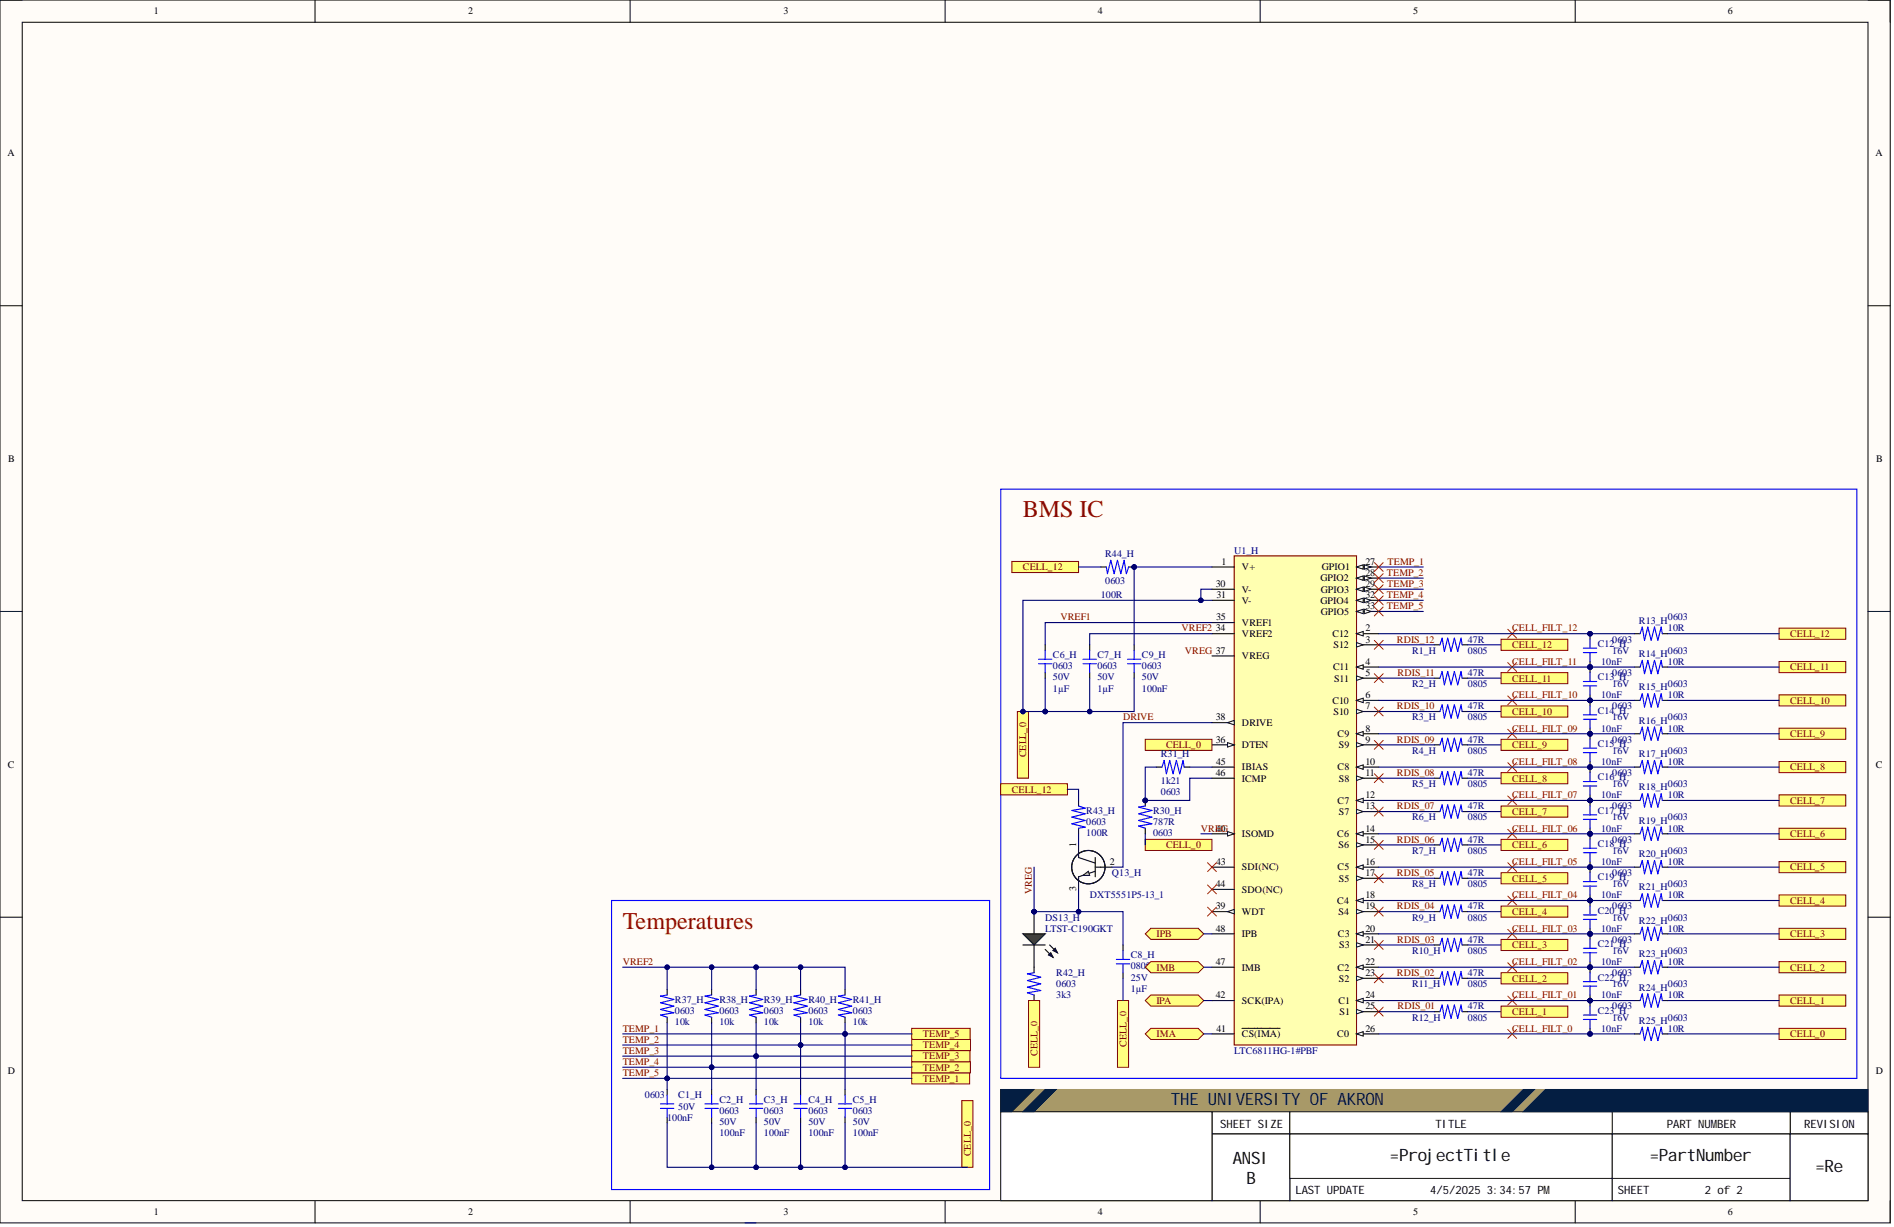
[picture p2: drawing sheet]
<svg xmlns="http://www.w3.org/2000/svg" width="431mm" height="279mm" viewBox="0 0 431 279" stroke-linecap="round" stroke-linejoin="round" font-family="sans-serif">
<defs><g id="words">
<g font-size="5.5" fill="#980000">
<text x="233" y="117.8">BMS IC</text>
<text x="141.8" y="211.5">Temperatures</text>
</g>
<text font-size="3.9" fill="#041e42" x="266.7" y="251.6">THE UNIVERSITY OF AKRON</text>
<g font-size="3.9">
<text x="280.8" y="265">ANSI</text>
<text x="283.9" y="269.5">B</text>
<text x="316.6" y="264.3">=ProjectTitle</text>
<text x="375.8" y="264.3">=PartNumber</text>
<text x="413.5" y="266.8">=Re</text>
<text x="413.6" y="275.9">ion</text>
</g>
<g font-size="2.6">
<text x="277.9" y="256.8">SHEET SIZE</text>
<text x="327" y="256.8">TITLE</text>
<text x="379.7" y="256.8">PART NUMBER</text>
<text x="411" y="256.8">REVISION</text>
<text x="295.1" y="272">LAST UPDATE</text>
<text x="325.8" y="272">4/5/2025 3:34:57 PM</text>
<text x="368.5" y="272">SHEET</text>
<text x="388.4" y="272">2 of 2</text>
</g>
<g font-size="2.3">
<text x="35" y="3.3">1</text>
<text x="106.6" y="3.3">2</text>
<text x="178.5" y="3.3">3</text>
<text x="250.1" y="3.3">4</text>
<text x="321.9" y="3.3">5</text>
<text x="393.6" y="3.3">6</text>
<text x="1.7" y="35.6">A</text>
<text x="427.2" y="35.6">A</text>
<text x="1.9" y="105.2">B</text>
<text x="427.4" y="105.2">B</text>
<text x="278.3" y="128.6">1</text>
<text x="282.9" y="129.9">V+</text>
<text x="301.1" y="129.9">GPIO1</text>
<text x="311" y="128.6">27</text>
<text x="311" y="131.1">28</text>
<text x="276.9" y="133.7">30</text>
<text x="277.1" y="136.2">31</text>
<text x="282.9" y="134.9">V-</text>
<text x="282.9" y="137.5">V-</text>
<text x="300.8" y="132.4">GPIO2</text>
<text x="300.8" y="137.5">GPIO4</text>
<text x="300.9" y="134.9">GPIO3</text>
<text x="311" y="133.7">29</text>
<text x="311" y="136.2">32</text>
<text x="276.9" y="143.8">34</text>
<text x="277" y="141.3">35</text>
<text x="282.9" y="142.5">VREF1</text>
<text x="300.9" y="140">GPIO5</text>
<text x="311" y="138.7">33</text>
<text x="311" y="143.8">2</text>
<text x="282.9" y="145.1">VREF2</text>
<text x="303.5" y="145.1">C12</text>
<text x="303.8" y="147.6">S12</text>
<text x="311" y="146.3">3</text>
<text x="282.9" y="150.1">VREG</text>
<text x="303.7" y="152.7">C11</text>
<text x="303.9" y="155.2">S11</text>
<text x="311" y="151.4">4</text>
<text x="311" y="153.9">5</text>
<text x="303.5" y="160.2">C10</text>
<text x="311" y="159">6</text>
<text x="311" y="161.5">7</text>
<text x="276.9" y="164">38</text>
<text x="282.9" y="165.3">DRIVE</text>
<text x="303.8" y="162.8">S10</text>
<text x="304.7" y="167.8">C9</text>
<text x="311" y="166.6">8</text>
<text x="276.9" y="169.1">36</text>
<text x="282.9" y="170.4">DTEN</text>
<text x="305" y="170.4">S9</text>
<text x="311" y="169.1">9</text>
<text x="1.8" y="174.8">C</text>
<text x="276.9" y="176.7">46</text>
<text x="277" y="174.2">45</text>
<text x="282.9" y="175.4">IBIAS</text>
<text x="282.9" y="178">ICMP</text>
<text x="304.7" y="175.4">C8</text>
<text x="305" y="178">S8</text>
<text x="311" y="174.2">10</text>
<text x="311" y="176.7">11</text>
<text x="427.3" y="174.8">C</text>
<text x="304.7" y="183">C7</text>
<text x="305" y="185.6">S7</text>
<text x="311" y="181.8">12</text>
<text x="311" y="184.3">13</text>
<text x="276.9" y="189.4">40</text>
<text x="282.9" y="190.6">ISOMD</text>
<text x="304.6" y="190.6">C6</text>
<text x="311" y="189.4">14</text>
<text x="311" y="191.9">15</text>
<text x="245.2" y="192.9" transform="rotate(-90 245.2 192.9)">1</text>
<text x="252.8" y="197">2</text>
<text x="277" y="197">43</text>
<text x="304.9" y="193.2">S6</text>
<text x="311" y="197">16</text>
<text x="245.2" y="202.9" transform="rotate(-90 245.2 202.9)">3</text>
<text x="276.9" y="202">44</text>
<text x="282.9" y="198.2">SDI(NC)</text>
<text x="282.9" y="203.3">SDO(NC)</text>
<text x="304.7" y="198.2">C5</text>
<text x="305" y="200.8">S5</text>
<text x="311" y="199.5">17</text>
<text x="276.9" y="207.1">39</text>
<text x="282.9" y="208.3">WDT</text>
<text x="304.6" y="205.8">C4</text>
<text x="304.9" y="208.3">S4</text>
<text x="311" y="204.5">18</text>
<text x="311" y="207.1">19</text>
<text x="276.9" y="212.1">48</text>
<text x="282.9" y="213.4">IPB</text>
<text x="304.8" y="213.4">C3</text>
<text x="305" y="215.9">S3</text>
<text x="311" y="212.1">20</text>
<text x="311" y="214.7">21</text>
<text x="276.9" y="219.7">47</text>
<text x="282.9" y="221">IMB</text>
<text x="304.7" y="221">C2</text>
<text x="311" y="219.7">22</text>
<text x="276.9" y="227.3">42</text>
<text x="305" y="223.5">S2</text>
<text x="311" y="227.3">24</text>
<text x="311" y="222.3">23</text>
<text x="282.9" y="228.6">SCK(IPA)</text>
<text x="304.9" y="228.6">C1</text>
<text x="305.1" y="231.1">S1</text>
<text x="311" y="229.9">25</text>
<text x="277.1" y="234.9">41</text>
<text x="282.9" y="236.2">CS(IMA)</text>
<text x="304.6" y="236.2">C0</text>
<text x="311" y="234.9">26</text>
<text x="1.8" y="244.5">D</text>
<text x="427.3" y="244.5">D</text>
<text x="35" y="276.7">1</text>
<text x="106.6" y="276.7">2</text>
<text x="178.5" y="276.7">3</text>
<text x="250.1" y="276.7">4</text>
<text x="321.9" y="276.7">5</text>
<text x="393.6" y="276.7">6</text>
</g>
<g font-size="2.3" fill="#800000">
<text x="233" y="129.9">CELL_12</text>
<text x="315.9" y="131.1">TEMP_2</text>
<text x="316.1" y="128.6">TEMP_1</text>
<text x="315.9" y="136.2">TEMP_4</text>
<text x="316" y="133.7">TEMP_3</text>
<text x="241.6" y="141.3">VREF1</text>
<text x="269.2" y="143.8">VREF2</text>
<text x="315.9" y="138.7">TEMP_5</text>
<text x="344.5" y="143.8">CELL_FILT_12</text>
<text x="269.9" y="148.9">VREG 37</text>
<text x="318.2" y="146.3">RDIS_12</text>
<text x="344.5" y="147.6">CELL_12</text>
<text x="407.8" y="145.1">CELL_12</text>
<text x="318.4" y="153.9">RDIS_11</text>
<text x="344.5" y="151.4">CELL_FILT_11</text>
<text x="344.5" y="155.2">CELL_11</text>
<text x="407.8" y="152.7">CELL_11</text>
<text x="318.2" y="161.5">RDIS_10</text>
<text x="344.5" y="159">CELL_FILT_10</text>
<text x="407.8" y="160.2">CELL_10</text>
<text x="255.8" y="164">DRIVE</text>
<text x="344.5" y="166.6">CELL_FILT_09</text>
<text x="344.5" y="162.8">CELL_10</text>
<text x="407.8" y="167.8">CELL_9</text>
<text x="233.8" y="172.5" transform="rotate(-90 233.8 172.5)">CELL_0</text>
<text x="265.6" y="170.4">CELL_0</text>
<text x="318.2" y="169.1">RDIS_09</text>
<text x="344.5" y="170.4">CELL_9</text>
<text x="318.2" y="176.7">RDIS_08</text>
<text x="344.5" y="174.2">CELL_FILT_08</text>
<text x="344.5" y="178">CELL_8</text>
<text x="407.8" y="175.4">CELL_8</text>
<text x="230.5" y="180.5">CELL_12</text>
<text x="318.2" y="184.3">RDIS_07</text>
<text x="344.5" y="181.8">CELL_FILT_07</text>
<text x="344.5" y="185.6">CELL_7</text>
<text x="407.8" y="183">CELL_7</text>
<text x="273.6" y="189.4">VREG</text>
<text x="318.2" y="191.9">RDIS_06</text>
<text x="344.5" y="189.4">CELL_FILT_06</text>
<text x="407.8" y="190.6">CELL_6</text>
<text x="265.6" y="193.2">CELL_0</text>
<text x="344.5" y="197">CELL_FILT_05</text>
<text x="344.5" y="193.2">CELL_6</text>
<text x="235.1" y="203.6" transform="rotate(-90 235.1 203.6)">VREG</text>
<text x="318.2" y="199.5">RDIS_05</text>
<text x="344.5" y="200.8">CELL_5</text>
<text x="407.8" y="198.2">CELL_5</text>
<text x="318.2" y="207.1">RDIS_04</text>
<text x="344.5" y="204.5">CELL_FILT_04</text>
<text x="344.5" y="208.3">CELL_4</text>
<text x="407.8" y="205.8">CELL_4</text>
<text x="263.4" y="213.4">IPB</text>
<text x="318.3" y="214.7">RDIS_03</text>
<text x="344.5" y="212.1">CELL_FILT_03</text>
<text x="344.5" y="215.9">CELL_3</text>
<text x="407.8" y="213.4">CELL_3</text>
<text x="141.8" y="219.7">VREF2</text>
<text x="344.5" y="219.7">CELL_FILT_02</text>
<text x="407.8" y="221">CELL_2</text>
<text x="318.2" y="222.3">RDIS_02</text>
<text x="344.5" y="227.3">CELL_FILT_01</text>
<text x="344.5" y="223.5">CELL_2</text>
<text x="263.4" y="228.6">IPA</text>
<text x="318.4" y="229.9">RDIS_01</text>
<text x="344.5" y="231.1">CELL_1</text>
<text x="407.8" y="228.6">CELL_1</text>
<text x="141.8" y="240">TEMP_3</text>
<text x="141.8" y="237.5">TEMP_2</text>
<text x="141.8" y="234.9">TEMP_1</text>
<text x="210.2" y="238.7">TEMP_4</text>
<text x="210.2" y="236.2">TEMP_5</text>
<text x="256.6" y="238.3" transform="rotate(-90 256.6 238.3)">CELL_0</text>
<text x="263.4" y="236.2">IMA</text>
<text x="344.5" y="234.9">CELL_FILT_0</text>
<text x="407.8" y="236.2">CELL_0</text>
<text x="141.8" y="242.5">TEMP_4</text>
<text x="141.8" y="245.1">TEMP_5</text>
<text x="210.2" y="243.8">TEMP_2</text>
<text x="210.2" y="241.3">TEMP_3</text>
<text x="236.3" y="240.5" transform="rotate(-90 236.3 240.5)">CELL_0</text>
<text x="210.2" y="246.3">TEMP_1</text>
<text x="221.1" y="263.3" transform="rotate(-90 221.1 263.3)">CELL_0</text>
</g>
<g font-size="2.3" fill="#000080">
<text x="251.8" y="126.8">R44_H</text>
<text x="281.2" y="126.1">U1_H</text>
<text x="250.8" y="136.2">100R</text>
<text x="251.8" y="132.9">0603</text>
<text x="373.3" y="142">R13_H</text>
<text x="379.9" y="141.3">0603</text>
<text x="379.9" y="143.8">10R</text>
<text x="239.9" y="149.9">C6_H</text>
<text x="250" y="149.9">C7_H</text>
<text x="260.1" y="149.9">C9_H</text>
<text x="321.7" y="148.9">R1_H</text>
<text x="334.3" y="148.9">0805</text>
<text x="334.3" y="146.3">47R</text>
<text x="364" y="147.3">C12_H</text>
<text x="367.3" y="146.3">0603</text>
<text x="367.3" y="148.9">16V</text>
<text x="373.3" y="149.6">R14_H</text>
<text x="379.9" y="148.9">0603</text>
<text x="239.9" y="152.4">0603</text>
<text x="239.9" y="154.9">50V</text>
<text x="250" y="152.4">0603</text>
<text x="250" y="154.9">50V</text>
<text x="260.1" y="152.4">0603</text>
<text x="260.1" y="154.9">50V</text>
<text x="334.3" y="153.9">47R</text>
<text x="364" y="154.9">C13_H</text>
<text x="364.7" y="151.4">10nF</text>
<text x="367.3" y="153.9">0603</text>
<text x="379.9" y="151.4">10R</text>
<text x="239.9" y="157.5">1µF</text>
<text x="250" y="157.5">1µF</text>
<text x="260.1" y="157.5">100nF</text>
<text x="321.7" y="156.5">R2_H</text>
<text x="334.3" y="156.5">0805</text>
<text x="334.3" y="161.5">47R</text>
<text x="364.7" y="159">10nF</text>
<text x="367.3" y="156.5">16V</text>
<text x="367.3" y="161.5">0603</text>
<text x="373.3" y="157.2">R15_H</text>
<text x="379.9" y="156.5">0603</text>
<text x="379.9" y="159">10R</text>
<text x="321.7" y="164">R3_H</text>
<text x="334.3" y="164">0805</text>
<text x="364" y="162.5">C14_H</text>
<text x="364.7" y="166.6">10nF</text>
<text x="367.3" y="164">16V</text>
<text x="373.3" y="164.8">R16_H</text>
<text x="379.9" y="164">0603</text>
<text x="379.9" y="166.6">10R</text>
<text x="264.4" y="172.4">R31_H</text>
<text x="321.7" y="171.6">R4_H</text>
<text x="334.3" y="171.6">0805</text>
<text x="334.3" y="169.1">47R</text>
<text x="364" y="170.1">C15_H</text>
<text x="367.3" y="169.1">0603</text>
<text x="367.3" y="171.6">16V</text>
<text x="373.3" y="172.4">R17_H</text>
<text x="379.9" y="171.6">0603</text>
<text x="264.4" y="178.5">1k21</text>
<text x="321.7" y="179.2">R5_H</text>
<text x="334.3" y="179.2">0805</text>
<text x="334.3" y="176.7">47R</text>
<text x="364" y="177.7">C16_H</text>
<text x="364.7" y="174.2">10nF</text>
<text x="367.3" y="176.7">0603</text>
<text x="367.3" y="179.2">16V</text>
<text x="373.3" y="180">R18_H</text>
<text x="379.9" y="174.2">10R</text>
<text x="379.9" y="179.2">0603</text>
<text x="247.5" y="185.3">R43_H</text>
<text x="262.7" y="185.3">R30_H</text>
<text x="264.4" y="181">0603</text>
<text x="334.3" y="184.3">47R</text>
<text x="364" y="185.3">C17_H</text>
<text x="364.7" y="181.8">10nF</text>
<text x="367.3" y="184.3">0603</text>
<text x="379.9" y="181.8">10R</text>
<text x="247.5" y="187.8">0603</text>
<text x="247.5" y="190.4">100R</text>
<text x="262.7" y="190.4">0603</text>
<text x="262.7" y="187.8">787R</text>
<text x="321.7" y="186.8">R6_H</text>
<text x="334.3" y="186.8">0805</text>
<text x="334.3" y="191.9">47R</text>
<text x="364.7" y="189.4">10nF</text>
<text x="367.3" y="186.8">16V</text>
<text x="367.3" y="191.9">0603</text>
<text x="373.3" y="187.6">R19_H</text>
<text x="379.9" y="186.8">0603</text>
<text x="379.9" y="189.4">10R</text>
<text x="321.7" y="194.4">R7_H</text>
<text x="334.3" y="194.4">0805</text>
<text x="364" y="192.9">C18_H</text>
<text x="364.7" y="197">10nF</text>
<text x="367.3" y="194.4">16V</text>
<text x="373.3" y="195.2">R20_H</text>
<text x="379.9" y="194.4">0603</text>
<text x="379.9" y="197">10R</text>
<text x="253.3" y="199.5">Q13_H</text>
<text x="321.7" y="202">R8_H</text>
<text x="334.3" y="202">0805</text>
<text x="334.3" y="199.5">47R</text>
<text x="364" y="200.5">C19_H</text>
<text x="367.3" y="199.5">0603</text>
<text x="367.3" y="202">16V</text>
<text x="373.3" y="202.8">R21_H</text>
<text x="379.9" y="202">0603</text>
<text x="238.1" y="209.6">DS13_H</text>
<text x="248.2" y="204.5">DXT5551P5-13_1</text>
<text x="321.7" y="209.6">R9_H</text>
<text x="334.3" y="209.6">0805</text>
<text x="334.3" y="207.1">47R</text>
<text x="364" y="208.1">C20_H</text>
<text x="364.7" y="204.5">10nF</text>
<text x="367.3" y="207.1">0603</text>
<text x="367.3" y="209.6">16V</text>
<text x="379.9" y="204.5">10R</text>
<text x="379.9" y="209.6">0603</text>
<text x="238.1" y="212.1">LTST-C190GKT</text>
<text x="334.3" y="214.7">47R</text>
<text x="364" y="215.7">C21_H</text>
<text x="364.7" y="212.1">10nF</text>
<text x="367.3" y="214.7">0603</text>
<text x="373.3" y="210.4">R22_H</text>
<text x="379.9" y="212.1">10R</text>
<text x="257.6" y="220.7">0805 IMB</text>
<text x="257.6" y="218.2">C8_H</text>
<text x="321.7" y="217.2">R10_H</text>
<text x="334.3" y="217.2">0805</text>
<text x="364.7" y="219.7">10nF</text>
<text x="367.3" y="217.2">16V</text>
<text x="373.3" y="218">R23_H</text>
<text x="379.9" y="217.2">0603</text>
<text x="379.9" y="219.7">10R</text>
<text x="240.6" y="224.8">0603</text>
<text x="240.6" y="227.3">3k3</text>
<text x="240.6" y="222.3">R42_H</text>
<text x="257.6" y="223.3">25V</text>
<text x="257.6" y="225.8">1µF</text>
<text x="321.7" y="224.8">R11_H</text>
<text x="334.3" y="224.8">0805</text>
<text x="334.3" y="222.3">47R</text>
<text x="364" y="223.3">C22_H</text>
<text x="364.7" y="227.3">10nF</text>
<text x="367.3" y="222.3">0603</text>
<text x="367.3" y="224.8">16V</text>
<text x="373.3" y="225.6">R24_H</text>
<text x="379.9" y="224.8">0603</text>
<text x="379.9" y="227.3">10R</text>
<text x="153.7" y="230.9">0603</text>
<text x="153.7" y="233.4">10k</text>
<text x="153.7" y="228.3">R37_H</text>
<text x="163.9" y="230.9">0603</text>
<text x="163.9" y="233.4">10k</text>
<text x="163.9" y="228.3">R38_H</text>
<text x="174" y="230.9">0603</text>
<text x="174" y="233.4">10k</text>
<text x="174" y="228.3">R39_H</text>
<text x="184.1" y="230.9">0603</text>
<text x="184.1" y="233.4">10k</text>
<text x="184.1" y="228.3">R40_H</text>
<text x="194.3" y="230.9">0603</text>
<text x="194.3" y="233.4">10k</text>
<text x="194.3" y="228.3">R41_H</text>
<text x="321.7" y="232.4">R12_H</text>
<text x="334.3" y="232.4">0805</text>
<text x="334.3" y="229.9">47R</text>
<text x="364" y="230.9">C23_H</text>
<text x="367.3" y="229.9">0603</text>
<text x="367.3" y="232.4">16V</text>
<text x="373.3" y="233.2">R25_H</text>
<text x="379.9" y="232.4">0603</text>
<text x="281.2" y="240">LTC6811HG-1#PBF</text>
<text x="364.7" y="234.9">10nF</text>
<text x="379.9" y="234.9">10R</text>
<text x="146.9" y="250.1">0603</text>
<text x="154.5" y="250.1">C1_H</text>
<text x="163.9" y="251.1">C2_H</text>
<text x="174" y="251.1">C3_H</text>
<text x="184.1" y="251.1">C4_H</text>
<text x="194.3" y="251.1">C5_H</text>
<text x="152" y="255.2">100nF</text>
<text x="154.5" y="252.6">50V</text>
<text x="163.9" y="253.7">0603</text>
<text x="163.9" y="256.2">50V</text>
<text x="174" y="253.7">0603</text>
<text x="174" y="256.2">50V</text>
<text x="184.1" y="253.7">0603</text>
<text x="184.1" y="256.2">50V</text>
<text x="194.3" y="253.7">0603</text>
<text x="194.3" y="256.2">50V</text>
<text x="163.9" y="258.7">100nF</text>
<text x="174" y="258.7">100nF</text>
<text x="184.1" y="258.7">100nF</text>
<text x="194.3" y="258.7">100nF</text>
</g>
</g></defs>
<path d="M0 0h430.6v278.5h-430.6z" fill-rule="evenodd" fill="#fffcf8"/>
<path d="M0 0h430.6v278.5h-430.6z" fill="none" stroke="#000" stroke-width=".23"/>
<path d="M5.1 5.1h420.4v268.3h-420.4z" fill-rule="evenodd" fill="#fffcf8"/>
<g fill="none" stroke="#000" stroke-width=".23">
<path d="M0 0h5.1M5.1 5.1h420.4v268.3h-420.4zM71.8 0v5.1M143.5 0v5.1M215.3 0v5.1M287.1 0v5.1M358.8 0v5.1M425.5 0h5.1v5.1M0 69.6h5.1M425.5 69.6h5.1M0 139.2h5.1M425.5 139.2h5.1"/>
<path d="M0 208.9h5.1M425.5 208.9h5.1M71.8 273.4v5.1M143.5 273.4v5.1M215.3 273.4v5.1M287.1 273.4v5.1M358.8 273.4v5.1M430.6 273.4v5.1"/>
</g>
<path d="M228 248.1h197.5v5.1h-197.5z" fill-rule="evenodd" fill="#a89968"/>
<path d="M228 248.1h197.5v5.1h-197.5z" fill="none" stroke="#a89968" stroke-width=".23"/>
<path d="M276.1 253.2h17.7v5h-17.7z" fill-rule="evenodd" fill="#fff"/>
<path d="M276.1 253.2h17.7v5h-17.7z" fill="none" stroke="#000" stroke-width=".23"/>
<path d="M407.8 253.2h17.7v5h-17.7z" fill-rule="evenodd" fill="#fff"/>
<path d="M407.8 253.2h17.7v5h-17.7z" fill="none" stroke="#000" stroke-width=".23"/>
<path d="M367.3 253.2h40.5v5h-40.5z" fill-rule="evenodd" fill="#fff"/>
<path d="M367.3 253.2h40.5v5h-40.5z" fill="none" stroke="#000" stroke-width=".23"/>
<path d="M293.8 253.2h73.5v5h-73.5z" fill-rule="evenodd" fill="#fff"/>
<path d="M293.8 253.2h73.5v5h-73.5z" fill="none" stroke="#000" stroke-width=".23"/>
<path d="M293.8 268.3h73.5v5.1h-73.5z" fill-rule="evenodd" fill="#fff"/>
<path d="M293.8 268.3h73.5v5.1h-73.5z" fill="none" stroke="#000" stroke-width=".23"/>
<path d="M367.3 268.3h40.5v5.1h-40.5z" fill-rule="evenodd" fill="#fff"/>
<path d="M367.3 268.3h40.5v5.1h-40.5z" fill="none" stroke="#000" stroke-width=".23"/>
<path d="M276.1 258.2h17.7v15.2h-17.7z" fill-rule="evenodd" fill="#fff"/>
<path d="M276.1 258.2h17.7v15.2h-17.7z" fill="none" stroke="#000" stroke-width=".23"/>
<path d="M293.8 258.2h73.5v10.1h-73.5z" fill-rule="evenodd" fill="#fff"/>
<path d="M293.8 258.2h73.5v10.1h-73.5z" fill="none" stroke="#000" stroke-width=".23"/>
<path d="M367.3 258.2h40.5v10.1h-40.5z" fill-rule="evenodd" fill="#fff"/>
<path d="M367.3 258.2h40.5v10.1h-40.5z" fill="none" stroke="#000" stroke-width=".23"/>
<path d="M407.8 258.2h17.7v15.2h-17.7z" fill-rule="evenodd" fill="#fff"/>
<path d="M407.8 258.2h17.7v15.2h-17.7z" fill="none" stroke="#000" stroke-width=".23"/>
<path d="M228 253.2h48.1v20.2h-48.1z" fill-rule="evenodd" fill="#fff"/>
<path d="M228 253.2h48.1v20.2h-48.1z" fill="none" stroke="#000" stroke-width=".23"/>
<path d="M347 253.2l5.1-5.1h73.4v5.1z" fill-rule="evenodd" fill="#041e42"/>
<path d="M347 253.2l5.1-5.1h73.4v5.1z" fill="none" stroke="#041e42" stroke-width=".23"/>
<path d="M341.9 253.2l5.1-5.1h2.5l-5 5.1z" fill-rule="evenodd" fill="#041e42"/>
<path d="M341.9 253.2l5.1-5.1h2.5l-5 5.1z" fill="none" stroke="#041e42" stroke-width=".23"/>
<path d="M228 248.1h7.6l-5.1 5.1h-2.5z" fill-rule="evenodd" fill="#041e42"/>
<path d="M228 248.1h7.6l-5.1 5.1h-2.5z" fill="none" stroke="#041e42" stroke-width=".23"/>
<path d="M233 253.2l5.1-5.1h2.5l-5 5.1z" fill-rule="evenodd" fill="#041e42"/>
<path d="M233 253.2l5.1-5.1h2.5l-5 5.1z" fill="none" stroke="#041e42" stroke-width=".23"/>
<path d="M281.2 126.6h27.8v111.4h-27.8z" fill-rule="evenodd" fill="#ffffb0"/>
<path d="M281.2 126.6h27.8v111.4h-27.8z" fill="none" stroke="#800000" stroke-width=".25"/>
<path d="M309 129.1h5.1" fill="none" stroke="#000" stroke-width=".25"/>
<path d="M309 129.1l1.5-.5v1z" fill="#f8fcff"/>
<path d="M309 129.1l1.5-.5v1z" fill="none" stroke="#000" stroke-width=".23"/>
<path d="M310.8 128.6l1.5 .5-1.5 .5z" fill="#f8fcff"/>
<path d="M310.8 128.6l1.5 .5-1.5 .5z" fill="none" stroke="#000" stroke-width=".23"/>
<path d="M309 131.6h5.1" fill="none" stroke="#000" stroke-width=".25"/>
<path d="M309 131.6l1.5-.5v1z" fill="#f8fcff"/>
<path d="M309 131.6l1.5-.5v1z" fill="none" stroke="#000" stroke-width=".23"/>
<path d="M310.8 131.1l1.5 .5-1.5 .5z" fill="#f8fcff"/>
<path d="M310.8 131.1l1.5 .5-1.5 .5z" fill="none" stroke="#000" stroke-width=".23"/>
<path d="M309 134.2h5.1" fill="none" stroke="#000" stroke-width=".25"/>
<path d="M309 134.2l1.5-.5v1z" fill="#f8fcff"/>
<path d="M309 134.2l1.5-.5v1z" fill="none" stroke="#000" stroke-width=".23"/>
<path d="M310.8 133.7l1.5 .5-1.5 .5z" fill="#f8fcff"/>
<path d="M310.8 133.7l1.5 .5-1.5 .5z" fill="none" stroke="#000" stroke-width=".23"/>
<path d="M309 136.7h5.1" fill="none" stroke="#000" stroke-width=".25"/>
<path d="M309 136.7l1.5-.5v1z" fill="#f8fcff"/>
<path d="M309 136.7l1.5-.5v1z" fill="none" stroke="#000" stroke-width=".23"/>
<path d="M310.8 136.2l1.5 .5-1.5 .5z" fill="#f8fcff"/>
<path d="M310.8 136.2l1.5 .5-1.5 .5z" fill="none" stroke="#000" stroke-width=".23"/>
<path d="M309 139.2h5.1" fill="none" stroke="#000" stroke-width=".25"/>
<path d="M309 139.2l1.5-.5v1z" fill="#f8fcff"/>
<path d="M309 139.2l1.5-.5v1z" fill="none" stroke="#000" stroke-width=".23"/>
<path d="M310.8 138.7l1.5 .5-1.5 .5z" fill="#f8fcff"/>
<path d="M310.8 138.7l1.5 .5-1.5 .5z" fill="none" stroke="#000" stroke-width=".23"/>
<path d="M276.1 141.8h5.1M276.1 144.3h5.1M276.1 235.4h5.1M282.9 234.2h8.7M309 235.4h5.1" fill="none" stroke="#000" stroke-width=".25"/>
<path d="M309 235.4l1.5-.5v1z" fill="#f8fcff"/>
<path d="M309 235.4l1.5-.5v1z" fill="none" stroke="#000" stroke-width=".23"/>
<path d="M309 227.8h5.1" fill="none" stroke="#000" stroke-width=".25"/>
<path d="M309 227.8l1.5-.5v1z" fill="#f8fcff"/>
<path d="M309 227.8l1.5-.5v1z" fill="none" stroke="#000" stroke-width=".23"/>
<path d="M309 220.2h5.1" fill="none" stroke="#000" stroke-width=".25"/>
<path d="M309 220.2l1.5-.5v1z" fill="#f8fcff"/>
<path d="M309 220.2l1.5-.5v1z" fill="none" stroke="#000" stroke-width=".23"/>
<path d="M309 212.6h5.1" fill="none" stroke="#000" stroke-width=".25"/>
<path d="M309 212.6l1.5-.5v1.1z" fill="#f8fcff"/>
<path d="M309 212.6l1.5-.5v1.1z" fill="none" stroke="#000" stroke-width=".23"/>
<path d="M309 205.1h5.1" fill="none" stroke="#000" stroke-width=".25"/>
<path d="M309 205.1l1.5-.6v1.1z" fill="#f8fcff"/>
<path d="M309 205.1l1.5-.6v1.1z" fill="none" stroke="#000" stroke-width=".23"/>
<path d="M309 197.5h5.1" fill="none" stroke="#000" stroke-width=".25"/>
<path d="M309 197.5l1.5-.5v1z" fill="#f8fcff"/>
<path d="M309 197.5l1.5-.5v1z" fill="none" stroke="#000" stroke-width=".23"/>
<path d="M309 189.9h5.1" fill="none" stroke="#000" stroke-width=".25"/>
<path d="M309 189.9l1.5-.5v1z" fill="#f8fcff"/>
<path d="M309 189.9l1.5-.5v1z" fill="none" stroke="#000" stroke-width=".23"/>
<path d="M309 182.3h5.1" fill="none" stroke="#000" stroke-width=".25"/>
<path d="M309 182.3l1.5-.5v1z" fill="#f8fcff"/>
<path d="M309 182.3l1.5-.5v1z" fill="none" stroke="#000" stroke-width=".23"/>
<path d="M309 174.7h5.1" fill="none" stroke="#000" stroke-width=".25"/>
<path d="M309 174.7l1.5-.5v1z" fill="#f8fcff"/>
<path d="M309 174.7l1.5-.5v1z" fill="none" stroke="#000" stroke-width=".23"/>
<path d="M309 167.1h5.1" fill="none" stroke="#000" stroke-width=".25"/>
<path d="M309 167.1l1.5-.5v1z" fill="#f8fcff"/>
<path d="M309 167.1l1.5-.5v1z" fill="none" stroke="#000" stroke-width=".23"/>
<path d="M309 159.5h5.1" fill="none" stroke="#000" stroke-width=".25"/>
<path d="M309 159.5l1.5-.5v1z" fill="#f8fcff"/>
<path d="M309 159.5l1.5-.5v1z" fill="none" stroke="#000" stroke-width=".23"/>
<path d="M309 151.9h5.1" fill="none" stroke="#000" stroke-width=".25"/>
<path d="M309 151.9l1.5-.5v1z" fill="#f8fcff"/>
<path d="M309 151.9l1.5-.5v1z" fill="none" stroke="#000" stroke-width=".23"/>
<path d="M309 144.3h5.1" fill="none" stroke="#000" stroke-width=".25"/>
<path d="M309 144.3l1.5-.5v1z" fill="#f8fcff"/>
<path d="M309 144.3l1.5-.5v1z" fill="none" stroke="#000" stroke-width=".23"/>
<path d="M276.1 164.6h5.1" fill="none" stroke="#000" stroke-width=".25"/>
<path d="M279.6 164.6l1.6-.6v1.1z" fill="#f8fcff"/>
<path d="M279.6 164.6l1.6-.6v1.1z" fill="none" stroke="#000" stroke-width=".23"/>
<path d="M276.1 169.6h5.1" fill="none" stroke="#000" stroke-width=".25"/>
<path d="M279.6 169.1l1.6 .5-1.6 .5z" fill="#f8fcff"/>
<path d="M279.6 169.1l1.6 .5-1.6 .5z" fill="none" stroke="#000" stroke-width=".23"/>
<path d="M276.1 174.7h5.1M276.1 177.2h5.1M276.1 189.9h5.1M276.1 212.6h5.1M276.1 220.2h5.1" fill="none" stroke="#000" stroke-width=".25"/>
<path d="M279.6 189.4l1.6 .5-1.6 .5z" fill="#f8fcff"/>
<path d="M279.6 189.4l1.6 .5-1.6 .5z" fill="none" stroke="#000" stroke-width=".23"/>
<path d="M309 230.4h5.1" fill="none" stroke="#000" stroke-width=".25"/>
<path d="M309 229.9l1.5 .5-1.5 .5z" fill="#f8fcff"/>
<path d="M309 229.9l1.5 .5-1.5 .5z" fill="none" stroke="#000" stroke-width=".23"/>
<path d="M309 222.8h5.1" fill="none" stroke="#000" stroke-width=".25"/>
<path d="M309 222.3l1.5 .5-1.5 .5z" fill="#f8fcff"/>
<path d="M309 222.3l1.5 .5-1.5 .5z" fill="none" stroke="#000" stroke-width=".23"/>
<path d="M309 215.2h5.1" fill="none" stroke="#000" stroke-width=".25"/>
<path d="M309 214.7l1.5 .5-1.5 .5z" fill="#f8fcff"/>
<path d="M309 214.7l1.5 .5-1.5 .5z" fill="none" stroke="#000" stroke-width=".23"/>
<path d="M309 207.6h5.1" fill="none" stroke="#000" stroke-width=".25"/>
<path d="M309 207.1l1.5 .5-1.5 .5z" fill="#f8fcff"/>
<path d="M309 207.1l1.5 .5-1.5 .5z" fill="none" stroke="#000" stroke-width=".23"/>
<path d="M309 200h5.1" fill="none" stroke="#000" stroke-width=".25"/>
<path d="M309 199.5l1.5 .5-1.5 .5z" fill="#f8fcff"/>
<path d="M309 199.5l1.5 .5-1.5 .5z" fill="none" stroke="#000" stroke-width=".23"/>
<path d="M309 192.4h5.1" fill="none" stroke="#000" stroke-width=".25"/>
<path d="M309 191.9l1.5 .5-1.5 .5z" fill="#f8fcff"/>
<path d="M309 191.9l1.5 .5-1.5 .5z" fill="none" stroke="#000" stroke-width=".23"/>
<path d="M309 184.8h5.1" fill="none" stroke="#000" stroke-width=".25"/>
<path d="M309 184.3l1.5 .5-1.5 .5z" fill="#f8fcff"/>
<path d="M309 184.3l1.5 .5-1.5 .5z" fill="none" stroke="#000" stroke-width=".23"/>
<path d="M309 177.2h5.1" fill="none" stroke="#000" stroke-width=".25"/>
<path d="M309 176.7l1.5 .5-1.5 .5z" fill="#f8fcff"/>
<path d="M309 176.7l1.5 .5-1.5 .5z" fill="none" stroke="#000" stroke-width=".23"/>
<path d="M309 169.6h5.1" fill="none" stroke="#000" stroke-width=".25"/>
<path d="M309 169.1l1.5 .5-1.5 .5z" fill="#f8fcff"/>
<path d="M309 169.1l1.5 .5-1.5 .5z" fill="none" stroke="#000" stroke-width=".23"/>
<path d="M309 162h5.1" fill="none" stroke="#000" stroke-width=".25"/>
<path d="M309 161.5l1.5 .5-1.5 .5z" fill="#f8fcff"/>
<path d="M309 161.5l1.5 .5-1.5 .5z" fill="none" stroke="#000" stroke-width=".23"/>
<path d="M309 154.4h5.1" fill="none" stroke="#000" stroke-width=".25"/>
<path d="M309 153.9l1.5 .5-1.5 .5z" fill="#f8fcff"/>
<path d="M309 153.9l1.5 .5-1.5 .5z" fill="none" stroke="#000" stroke-width=".23"/>
<path d="M309 146.8h5.1" fill="none" stroke="#000" stroke-width=".25"/>
<path d="M309 146.3l1.5 .5-1.5 .5z" fill="#f8fcff"/>
<path d="M309 146.3l1.5 .5-1.5 .5z" fill="none" stroke="#000" stroke-width=".23"/>
<path d="M276.1 129.1h5.1M276.1 134.2h5.1M276.1 136.7h5.1M276.1 149.4h5.1M276.1 197.5h5.1M276.1 202.5h5.1M276.1 207.6h5.1M276.1 227.8h5.1" fill="none" stroke="#000" stroke-width=".25"/>
<path d="M279.6 207.6l1.6-.5v1z" fill="#f8fcff"/>
<path d="M279.6 207.6l1.6-.5v1z" fill="none" stroke="#000" stroke-width=".23"/>
<path d="M228 111.4h195v134.2h-195z" fill="none" stroke="#00f" stroke-width=".25"/>
<circle cx="258.4" cy="129.1" r=".51" fill="#000080"/>
<circle cx="258.4" cy="129.1" r=".51" fill="none" stroke="#000080" stroke-width=".23"/>
<path d="M257.1 129.1h1.3" fill="none" stroke="#000" stroke-width=".25"/>
<circle cx="258.4" cy="129.1" r=".51" fill="#000080"/>
<circle cx="258.4" cy="129.1" r=".51" fill="none" stroke="#000080" stroke-width=".23"/>
<g fill="none" stroke="#000" stroke-width=".25">
<path d="M250.8 129.1h1.2M238.1 146.8v1.3M238.1 153.2v1.2M248.2 146.8v1.3M248.2 153.2v1.2M258.4 146.8v1.3M258.4 153.2v1.2M245.7 192.4v2.9l3.8 1.2M249.5 198.4l-3.8 1.3v2.8M249.5 197.5h3.8M249.5 195.3v4.4"/>
<circle cx="247.9" cy="197.5" r="3.8"/>
</g>
<g fill="none" stroke="#00f" stroke-width=".25">
<path d="M252 129.1l.3 1.5 .7-3 .8 3 .8-3 .7 3 .8-3 .5 3 .5-1.5M236.6 151.1h3M236.6 150.1h3M238.1 148.1v2M238.1 151.1v2.1M246.7 151.1h3M246.7 150.1h3M248.2 148.1v2M248.2 151.1v2.1M256.8 151.1h3.1M256.8 150.1h3.1M258.4 148.1v2"/>
<path d="M258.4 151.1v2.1"/>
</g>
<path d="M246.7 199.4l1.2-1 .3 1z" fill="#c0c0c0"/>
<path d="M246.7 199.4l1.2-1 .3 1z" fill="none" stroke="#000" stroke-width=".23"/>
<path d="M245.7 182.3v1.2M245.7 188.6v1.3M255.8 215.2v1.2M255.8 221.5v1.3" fill="none" stroke="#000" stroke-width=".25"/>
<path d="M245.7 183.5l1.5 .5-3 .5 3 .8-3 .8 3 .7-3 .8 3 .7-1.5 .3M254.3 219.5h3M254.3 218.5h3M255.8 216.4v2.1M255.8 219.5v2" fill="none" stroke="#00f" stroke-width=".25"/>
<circle cx="235.6" cy="207.6" r=".51" fill="#000080"/>
<circle cx="235.6" cy="207.6" r=".51" fill="none" stroke="#000080" stroke-width=".23"/>
<path d="M235.6 207.6v5" fill="none" stroke="#000" stroke-width=".25"/>
<circle cx="235.6" cy="207.6" r=".51" fill="#000080"/>
<circle cx="235.6" cy="207.6" r=".51" fill="none" stroke="#000080" stroke-width=".23"/>
<path d="M235.6 215.2v5" fill="none" stroke="#000" stroke-width=".25"/>
<path d="M233 212.6h5.1l-2.5 2.6z" fill="#00bf00"/>
<path d="M233 212.6h5.1l-2.5 2.6zM233 215.2h5.1M238.1 216.2l1.8 1.8M238.9 217.5l.5-.5 .5 1zM239.1 215.2l1.8 1.8M239.9 216.4l.5-.5 .5 1.1zM235.6 220.2v1.3M235.6 226.6v1.2" fill="none" stroke="#000" stroke-width=".25"/>
<path d="M238.9 217.5l.5-.5 .5 1zM239.9 216.4l.5-.5 .5 1.1z" fill="#000"/>
<path d="M235.6 221.5l-1.6 .3 3.1 .7-3.1 .8 3.1 .7-3.1 .8 3.1 .8-3.1 .5 1.6 .5" fill="none" stroke="#00f" stroke-width=".25"/>
<path d="M275.1 196.4l2 2.1M277.1 196.4l-2 2.1M275.1 201.5l2 2M275.1 206.6l2 2M277.1 201.5l-2 2M277.1 206.6l-2 2" fill="none" stroke="#f00" stroke-width=".23"/>
<path d="M405.3 234.2h15.2v2.5h-15.2z" fill-rule="evenodd" fill="#ffff80"/>
<path d="M405.3 234.2h15.2v2.5h-15.2z" fill="none" stroke="#800000" stroke-width=".23"/>
<path d="M405.3 226.6h15.2v2.5h-15.2z" fill-rule="evenodd" fill="#ffff80"/>
<path d="M405.3 226.6h15.2v2.5h-15.2z" fill="none" stroke="#800000" stroke-width=".23"/>
<path d="M405.3 219h15.2v2.5h-15.2z" fill-rule="evenodd" fill="#ffff80"/>
<path d="M405.3 219h15.2v2.5h-15.2z" fill="none" stroke="#800000" stroke-width=".23"/>
<path d="M405.3 211.4h15.2v2.5h-15.2z" fill-rule="evenodd" fill="#ffff80"/>
<path d="M405.3 211.4h15.2v2.5h-15.2z" fill="none" stroke="#800000" stroke-width=".23"/>
<path d="M405.3 203.8h15.2v2.5h-15.2z" fill-rule="evenodd" fill="#ffff80"/>
<path d="M405.3 203.8h15.2v2.5h-15.2z" fill="none" stroke="#800000" stroke-width=".23"/>
<path d="M405.3 196.2h15.2v2.5h-15.2z" fill-rule="evenodd" fill="#ffff80"/>
<path d="M405.3 196.2h15.2v2.5h-15.2z" fill="none" stroke="#800000" stroke-width=".23"/>
<path d="M405.3 188.6h15.2v2.5h-15.2z" fill-rule="evenodd" fill="#ffff80"/>
<path d="M405.3 188.6h15.2v2.5h-15.2z" fill="none" stroke="#800000" stroke-width=".23"/>
<path d="M405.3 181h15.2v2.5h-15.2z" fill-rule="evenodd" fill="#ffff80"/>
<path d="M405.3 181h15.2v2.5h-15.2z" fill="none" stroke="#800000" stroke-width=".23"/>
<path d="M405.3 173.4h15.2v2.5h-15.2z" fill-rule="evenodd" fill="#ffff80"/>
<path d="M405.3 173.4h15.2v2.5h-15.2z" fill="none" stroke="#800000" stroke-width=".23"/>
<path d="M405.3 165.8h15.2v2.5h-15.2z" fill-rule="evenodd" fill="#ffff80"/>
<path d="M405.3 165.8h15.2v2.5h-15.2z" fill="none" stroke="#800000" stroke-width=".23"/>
<path d="M405.3 158.2h15.2v2.6h-15.2z" fill-rule="evenodd" fill="#ffff80"/>
<path d="M405.3 158.2h15.2v2.6h-15.2z" fill="none" stroke="#800000" stroke-width=".23"/>
<path d="M405.3 150.6h15.2v2.6h-15.2z" fill-rule="evenodd" fill="#ffff80"/>
<path d="M405.3 150.6h15.2v2.6h-15.2z" fill="none" stroke="#800000" stroke-width=".23"/>
<path d="M405.3 143h15.2v2.6h-15.2z" fill-rule="evenodd" fill="#ffff80"/>
<path d="M405.3 143h15.2v2.6h-15.2z" fill="none" stroke="#800000" stroke-width=".23"/>
<g fill="none" stroke="#00f" stroke-width=".25">
<path d="M139.3 205.1h86.1v65.8h-86.1zM152 226.6l-1.5 .2 3 .8-3 .7 3 .8-3 .8 3 .7-3 .5 1.5 .5M162.1 226.6l-1.5 .2 3 .8-3 .7 3 .8-3 .8 3 .7-3 .5 1.5 .5M172.2 226.6l-1.5 .2 3.1 .8-3.1 .7 3.1 .8-3.1 .8 3.1 .7-3.1 .5 1.5 .5M182.4 226.6l-1.6 .2 3.1 .8-3.1 .7 3.1 .8-3.1 .8 3.1 .7-3.1 .5 1.6 .5M192.5 226.6l-1.5 .2 3 .8-3 .7 3 .8-3 .8 3 .7-3 .5 1.5 .5M150.5 252.4h3M150.5 251.4h3M152 249.4v2M152 252.4v2M160.6 252.4h3M160.6 251.4h3"/>
<path d="M162.1 249.4v2M162.1 252.4v2M170.7 252.4h3.1M170.7 251.4h3.1M172.2 249.4v2M172.2 252.4v2M180.8 252.4h3.1M180.8 251.4h3.1M182.4 249.4v2M182.4 252.4v2M191 252.4h3M191 251.4h3"/>
<path d="M192.5 249.4v2M192.5 252.4v2"/>
</g>
<g fill="none" stroke="#000" stroke-width=".25">
<path d="M152 225.3v1.3M152 231.6v1.3M162.1 225.3v1.3M162.1 231.6v1.3M172.2 225.3v1.3M172.2 231.6v1.3M182.4 225.3v1.3M182.4 231.6v1.3M192.5 225.3v1.3M192.5 231.6v1.3M152 248.1v1.3M152 254.4v1.3"/>
<path d="M162.1 248.1v1.3M162.1 254.4v1.3M172.2 248.1v1.3M172.2 254.4v1.3M182.4 248.1v1.3M182.4 254.4v1.3M192.5 248.1v1.3M192.5 254.4v1.3"/>
</g>
<path d="M207.7 244.3h13.2v2.5h-13.2z" fill-rule="evenodd" fill="#ffff80"/>
<path d="M207.7 244.3h13.2v2.5h-13.2z" fill="none" stroke="#800000" stroke-width=".23"/>
<path d="M207.7 241.8h13.4v2.5h-13.4z" fill-rule="evenodd" fill="#ffff80"/>
<path d="M207.7 241.8h13.4v2.5h-13.4z" fill="none" stroke="#800000" stroke-width=".23"/>
<path d="M207.7 239.2h13.3v2.6h-13.3z" fill-rule="evenodd" fill="#ffff80"/>
<path d="M207.7 239.2h13.3v2.6h-13.3z" fill="none" stroke="#800000" stroke-width=".23"/>
<path d="M207.7 236.7h13.4v2.5h-13.4z" fill-rule="evenodd" fill="#ffff80"/>
<path d="M207.7 236.7h13.4v2.5h-13.4z" fill="none" stroke="#800000" stroke-width=".23"/>
<path d="M207.7 234.2h13.3v2.5h-13.3z" fill-rule="evenodd" fill="#ffff80"/>
<path d="M207.7 234.2h13.3v2.5h-13.3z" fill="none" stroke="#800000" stroke-width=".23"/>
<g fill="none" stroke="#f00" stroke-width=".23">
<path d="M313.1 128.1l2 2M313.1 130.6l2 2.1M313.1 133.2l2 2M313.1 135.7l2 2M313.1 138.2l2 2M315.1 128.1l-2 2M315.1 130.6l-2 2.1M315.1 133.2l-2 2M315.1 135.7l-2 2M315.1 138.2l-2 2M313.1 145.8l2 2M313.1 153.4l2 2"/>
<path d="M315.1 145.8l-2 2M315.1 153.4l-2 2M343.5 143.3l2 2M343.5 150.9l2 2M343.5 158.5l2 2M345.5 143.3l-2 2M345.5 150.9l-2 2M345.5 158.5l-2 2M313.1 161l2 2M313.1 168.6l2 2M313.1 176.2l2 2M315.1 161l-2 2"/>
<path d="M315.1 168.6l-2 2M315.1 176.2l-2 2M343.5 166.1l2 2M343.5 173.7l2 2M345.5 166.1l-2 2M345.5 173.7l-2 2M313.1 183.8l2 2M313.1 191.4l2 2M313.1 199l2 2M315.1 183.8l-2 2M315.1 191.4l-2 2M315.1 199l-2 2"/>
<path d="M343.5 181.3l2 2M343.5 188.9l2 2M343.5 196.4l2 2.1M345.5 181.3l-2 2M345.5 188.9l-2 2M345.5 196.4l-2 2.1M313.1 206.6l2 2M313.1 214.2l2 2M315.1 206.6l-2 2M315.1 214.2l-2 2M343.5 204l2 2.1M343.5 211.6l2 2.1"/>
<path d="M343.5 219.2l2 2.1M345.5 204l-2 2.1M345.5 211.6l-2 2.1M345.5 219.2l-2 2.1M313.1 221.8l2 2M313.1 229.4l2 2M315.1 221.8l-2 2M315.1 229.4l-2 2M343.5 226.8l2 2M343.5 234.4l2 2M345.5 226.8l-2 2M345.5 234.4l-2 2"/>
</g>
<circle cx="362.2" cy="151.9" r=".51" fill="#000080"/>
<circle cx="362.2" cy="151.9" r=".51" fill="none" stroke="#000080" stroke-width=".23"/>
<circle cx="362.2" cy="144.3" r=".51" fill="#000080"/>
<circle cx="362.2" cy="144.3" r=".51" fill="none" stroke="#000080" stroke-width=".23"/>
<path d="M362.2 150.6v1.3" fill="none" stroke="#000" stroke-width=".25"/>
<circle cx="362.2" cy="151.9" r=".51" fill="#000080"/>
<circle cx="362.2" cy="151.9" r=".51" fill="none" stroke="#000080" stroke-width=".23"/>
<path d="M362.2 144.3v1.3" fill="none" stroke="#000" stroke-width=".25"/>
<circle cx="362.2" cy="144.3" r=".51" fill="#000080"/>
<circle cx="362.2" cy="144.3" r=".51" fill="none" stroke="#000080" stroke-width=".23"/>
<path d="M360.7 148.6h3M360.7 147.6h3M362.2 145.6v2M362.2 148.6v2" fill="none" stroke="#00f" stroke-width=".25"/>
<circle cx="362.2" cy="159.5" r=".51" fill="#000080"/>
<circle cx="362.2" cy="159.5" r=".51" fill="none" stroke="#000080" stroke-width=".23"/>
<circle cx="362.2" cy="151.9" r=".51" fill="#000080"/>
<circle cx="362.2" cy="151.9" r=".51" fill="none" stroke="#000080" stroke-width=".23"/>
<path d="M362.2 158.2v1.3" fill="none" stroke="#000" stroke-width=".25"/>
<circle cx="362.2" cy="159.5" r=".51" fill="#000080"/>
<circle cx="362.2" cy="159.5" r=".51" fill="none" stroke="#000080" stroke-width=".23"/>
<path d="M362.2 151.9v1.3" fill="none" stroke="#000" stroke-width=".25"/>
<circle cx="362.2" cy="151.9" r=".51" fill="#000080"/>
<circle cx="362.2" cy="151.9" r=".51" fill="none" stroke="#000080" stroke-width=".23"/>
<path d="M360.7 156.2h3M360.7 155.2h3M362.2 153.2v2M362.2 156.2v2" fill="none" stroke="#00f" stroke-width=".25"/>
<circle cx="362.2" cy="167.1" r=".51" fill="#000080"/>
<circle cx="362.2" cy="167.1" r=".51" fill="none" stroke="#000080" stroke-width=".23"/>
<circle cx="362.2" cy="159.5" r=".51" fill="#000080"/>
<circle cx="362.2" cy="159.5" r=".51" fill="none" stroke="#000080" stroke-width=".23"/>
<path d="M362.2 165.8v1.3" fill="none" stroke="#000" stroke-width=".25"/>
<circle cx="362.2" cy="167.1" r=".51" fill="#000080"/>
<circle cx="362.2" cy="167.1" r=".51" fill="none" stroke="#000080" stroke-width=".23"/>
<path d="M362.2 159.5v1.3" fill="none" stroke="#000" stroke-width=".25"/>
<circle cx="362.2" cy="159.5" r=".51" fill="#000080"/>
<circle cx="362.2" cy="159.5" r=".51" fill="none" stroke="#000080" stroke-width=".23"/>
<path d="M360.7 163.8h3M360.7 162.8h3M362.2 160.8v2M362.2 163.8v2" fill="none" stroke="#00f" stroke-width=".25"/>
<circle cx="362.2" cy="174.7" r=".51" fill="#000080"/>
<circle cx="362.2" cy="174.7" r=".51" fill="none" stroke="#000080" stroke-width=".23"/>
<circle cx="362.2" cy="167.1" r=".51" fill="#000080"/>
<circle cx="362.2" cy="167.1" r=".51" fill="none" stroke="#000080" stroke-width=".23"/>
<path d="M362.2 173.4v1.3" fill="none" stroke="#000" stroke-width=".25"/>
<circle cx="362.2" cy="174.7" r=".51" fill="#000080"/>
<circle cx="362.2" cy="174.7" r=".51" fill="none" stroke="#000080" stroke-width=".23"/>
<path d="M362.2 167.1v1.2" fill="none" stroke="#000" stroke-width=".25"/>
<circle cx="362.2" cy="167.1" r=".51" fill="#000080"/>
<circle cx="362.2" cy="167.1" r=".51" fill="none" stroke="#000080" stroke-width=".23"/>
<path d="M360.7 171.4h3M360.7 170.4h3M362.2 168.3v2.1M362.2 171.4v2" fill="none" stroke="#00f" stroke-width=".25"/>
<circle cx="362.2" cy="182.3" r=".51" fill="#000080"/>
<circle cx="362.2" cy="182.3" r=".51" fill="none" stroke="#000080" stroke-width=".23"/>
<circle cx="362.2" cy="174.7" r=".51" fill="#000080"/>
<circle cx="362.2" cy="174.7" r=".51" fill="none" stroke="#000080" stroke-width=".23"/>
<path d="M362.2 181v1.3" fill="none" stroke="#000" stroke-width=".25"/>
<circle cx="362.2" cy="182.3" r=".51" fill="#000080"/>
<circle cx="362.2" cy="182.3" r=".51" fill="none" stroke="#000080" stroke-width=".23"/>
<path d="M362.2 174.7v1.2" fill="none" stroke="#000" stroke-width=".25"/>
<circle cx="362.2" cy="174.7" r=".51" fill="#000080"/>
<circle cx="362.2" cy="174.7" r=".51" fill="none" stroke="#000080" stroke-width=".23"/>
<path d="M360.7 179h3M360.7 178h3M362.2 175.9v2.1M362.2 179v2" fill="none" stroke="#00f" stroke-width=".25"/>
<circle cx="362.2" cy="189.9" r=".51" fill="#000080"/>
<circle cx="362.2" cy="189.9" r=".51" fill="none" stroke="#000080" stroke-width=".23"/>
<circle cx="362.2" cy="182.3" r=".51" fill="#000080"/>
<circle cx="362.2" cy="182.3" r=".51" fill="none" stroke="#000080" stroke-width=".23"/>
<path d="M362.2 188.6v1.3" fill="none" stroke="#000" stroke-width=".25"/>
<circle cx="362.2" cy="189.9" r=".51" fill="#000080"/>
<circle cx="362.2" cy="189.9" r=".51" fill="none" stroke="#000080" stroke-width=".23"/>
<path d="M362.2 182.3v1.2" fill="none" stroke="#000" stroke-width=".25"/>
<circle cx="362.2" cy="182.3" r=".51" fill="#000080"/>
<circle cx="362.2" cy="182.3" r=".51" fill="none" stroke="#000080" stroke-width=".23"/>
<path d="M360.7 186.6h3M360.7 185.6h3M362.2 183.5v2.1M362.2 186.6v2" fill="none" stroke="#00f" stroke-width=".25"/>
<circle cx="362.2" cy="197.5" r=".51" fill="#000080"/>
<circle cx="362.2" cy="197.5" r=".51" fill="none" stroke="#000080" stroke-width=".23"/>
<circle cx="362.2" cy="189.9" r=".51" fill="#000080"/>
<circle cx="362.2" cy="189.9" r=".51" fill="none" stroke="#000080" stroke-width=".23"/>
<path d="M362.2 196.2v1.3" fill="none" stroke="#000" stroke-width=".25"/>
<circle cx="362.2" cy="197.5" r=".51" fill="#000080"/>
<circle cx="362.2" cy="197.5" r=".51" fill="none" stroke="#000080" stroke-width=".23"/>
<path d="M362.2 189.9v1.2" fill="none" stroke="#000" stroke-width=".25"/>
<circle cx="362.2" cy="189.9" r=".51" fill="#000080"/>
<circle cx="362.2" cy="189.9" r=".51" fill="none" stroke="#000080" stroke-width=".23"/>
<path d="M360.7 194.2h3M360.7 193.2h3M362.2 191.1v2.1M362.2 194.2v2" fill="none" stroke="#00f" stroke-width=".25"/>
<circle cx="362.2" cy="205.1" r=".51" fill="#000080"/>
<circle cx="362.2" cy="205.1" r=".51" fill="none" stroke="#000080" stroke-width=".23"/>
<circle cx="362.2" cy="197.5" r=".51" fill="#000080"/>
<circle cx="362.2" cy="197.5" r=".51" fill="none" stroke="#000080" stroke-width=".23"/>
<path d="M362.2 203.8v1.3" fill="none" stroke="#000" stroke-width=".25"/>
<circle cx="362.2" cy="205.1" r=".51" fill="#000080"/>
<circle cx="362.2" cy="205.1" r=".51" fill="none" stroke="#000080" stroke-width=".23"/>
<path d="M362.2 197.5v1.2" fill="none" stroke="#000" stroke-width=".25"/>
<circle cx="362.2" cy="197.5" r=".51" fill="#000080"/>
<circle cx="362.2" cy="197.5" r=".51" fill="none" stroke="#000080" stroke-width=".23"/>
<path d="M362.2 198.7v2.1M360.7 201.8h3M360.7 200.8h3M362.2 201.8v2" fill="none" stroke="#00f" stroke-width=".25"/>
<circle cx="362.2" cy="212.7" r=".51" fill="#000080"/>
<circle cx="362.2" cy="212.7" r=".51" fill="none" stroke="#000080" stroke-width=".23"/>
<circle cx="362.2" cy="205.1" r=".51" fill="#000080"/>
<circle cx="362.2" cy="205.1" r=".51" fill="none" stroke="#000080" stroke-width=".23"/>
<path d="M362.2 211.4v1.2" fill="none" stroke="#000" stroke-width=".25"/>
<circle cx="362.2" cy="212.7" r=".51" fill="#000080"/>
<circle cx="362.2" cy="212.7" r=".51" fill="none" stroke="#000080" stroke-width=".23"/>
<path d="M362.2 205.1v1.2" fill="none" stroke="#000" stroke-width=".25"/>
<circle cx="362.2" cy="205.1" r=".51" fill="#000080"/>
<circle cx="362.2" cy="205.1" r=".51" fill="none" stroke="#000080" stroke-width=".23"/>
<path d="M360.7 209.4h3M360.7 208.3h3M362.2 206.3v2M362.2 209.4v2" fill="none" stroke="#00f" stroke-width=".25"/>
<circle cx="362.2" cy="220.2" r=".51" fill="#000080"/>
<circle cx="362.2" cy="220.2" r=".51" fill="none" stroke="#000080" stroke-width=".23"/>
<circle cx="362.2" cy="212.7" r=".51" fill="#000080"/>
<circle cx="362.2" cy="212.7" r=".51" fill="none" stroke="#000080" stroke-width=".23"/>
<path d="M362.2 219v1.2" fill="none" stroke="#000" stroke-width=".25"/>
<circle cx="362.2" cy="220.2" r=".51" fill="#000080"/>
<circle cx="362.2" cy="220.2" r=".51" fill="none" stroke="#000080" stroke-width=".23"/>
<path d="M362.2 212.6v1.3" fill="none" stroke="#000" stroke-width=".25"/>
<circle cx="362.2" cy="212.7" r=".51" fill="#000080"/>
<circle cx="362.2" cy="212.7" r=".51" fill="none" stroke="#000080" stroke-width=".23"/>
<path d="M360.7 217h3M360.7 215.9h3M362.2 213.9v2M362.2 217v2" fill="none" stroke="#00f" stroke-width=".25"/>
<circle cx="362.2" cy="227.8" r=".51" fill="#000080"/>
<circle cx="362.2" cy="227.8" r=".51" fill="none" stroke="#000080" stroke-width=".23"/>
<circle cx="362.2" cy="220.2" r=".51" fill="#000080"/>
<circle cx="362.2" cy="220.2" r=".51" fill="none" stroke="#000080" stroke-width=".23"/>
<path d="M362.2 226.6v1.2" fill="none" stroke="#000" stroke-width=".25"/>
<circle cx="362.2" cy="227.8" r=".51" fill="#000080"/>
<circle cx="362.2" cy="227.8" r=".51" fill="none" stroke="#000080" stroke-width=".23"/>
<path d="M362.2 220.2v1.3" fill="none" stroke="#000" stroke-width=".25"/>
<circle cx="362.2" cy="220.2" r=".51" fill="#000080"/>
<circle cx="362.2" cy="220.2" r=".51" fill="none" stroke="#000080" stroke-width=".23"/>
<path d="M360.7 224.5h3M360.7 223.5h3M362.2 221.5v2M362.2 224.5v2.1" fill="none" stroke="#00f" stroke-width=".25"/>
<circle cx="362.2" cy="235.4" r=".51" fill="#000080"/>
<circle cx="362.2" cy="235.4" r=".51" fill="none" stroke="#000080" stroke-width=".23"/>
<circle cx="362.2" cy="227.8" r=".51" fill="#000080"/>
<circle cx="362.2" cy="227.8" r=".51" fill="none" stroke="#000080" stroke-width=".23"/>
<path d="M362.2 234.2v1.2" fill="none" stroke="#000" stroke-width=".25"/>
<circle cx="362.2" cy="235.4" r=".51" fill="#000080"/>
<circle cx="362.2" cy="235.4" r=".51" fill="none" stroke="#000080" stroke-width=".23"/>
<path d="M362.2 227.8v1.3" fill="none" stroke="#000" stroke-width=".25"/>
<circle cx="362.2" cy="227.8" r=".51" fill="#000080"/>
<circle cx="362.2" cy="227.8" r=".51" fill="none" stroke="#000080" stroke-width=".23"/>
<g fill="none" stroke="#00f" stroke-width=".25">
<path d="M328 146.8l.5-1.5 .5 3 .8-3 .7 3 .8-3 .8 3 .7-3 .3 1.5M328 154.4l.5-1.5 .5 3 .8-3 .7 3 .8-3 .8 3 .7-3 .3 1.5M373.6 144.3l.5-1.5 .5 3 .8-3 .7 3 .8-3 .8 3 .7-3 .3 1.5M373.6 151.9l.5-1.5 .5 3 .8-3 .7 3 .8-3 .8 3 .7-3 .3 1.5M373.6 159.5l.5-1.5 .5 3 .8-3 .7 3 .8-3 .8 3 .7-3 .3 1.5M328 162l.5-1.5 .5 3 .8-3 .7 3 .8-3 .8 3 .7-3 .3 1.5M328 169.6l.5-1.5 .5 3 .8-3 .7 3 .8-3 .8 3 .7-3 .3 1.5M328 177.2l.5-1.5 .5 3 .8-3 .7 3 .8-3 .8 3 .7-3 .3 1.5M373.6 167.1l.5-1.5 .5 3 .8-3 .7 3 .8-3 .8 3 .7-3 .3 1.5M373.6 174.7l.5-1.5 .5 3 .8-3 .7 3 .8-3 .8 3 .7-3 .3 1.5M328 184.8l.5-1.5 .5 3 .8-3 .7 3 .8-3 .8 3 .7-3 .3 1.5M328 192.4l.5-1.5 .5 3 .8-3 .7 3 .8-3 .8 3 .7-3 .3 1.5"/>
<path d="M328 200l.5-1.5 .5 3 .8-3 .7 3 .8-3 .8 3 .7-3 .3 1.5M373.6 182.3l.5-1.5 .5 3 .8-3 .7 3 .8-3 .8 3 .7-3 .3 1.5M373.6 189.9l.5-1.6 .5 3.1 .8-3.1 .7 3.1 .8-3.1 .8 3.1 .7-3.1 .3 1.6M373.6 197.5l.5-1.6 .5 3.1 .8-3.1 .7 3.1 .8-3.1 .8 3.1 .7-3.1 .3 1.6M328 207.6l.5-1.5 .5 3 .8-3 .7 3 .8-3 .8 3 .7-3 .3 1.5M328 215.2l.5-1.5 .5 3 .8-3 .7 3 .8-3 .8 3 .7-3 .3 1.5M373.6 205.1l.5-1.6 .5 3.1 .8-3.1 .7 3.1 .8-3.1 .8 3.1 .7-3.1 .3 1.6M373.6 212.6l.5-1.5 .5 3.1 .8-3.1 .7 3.1 .8-3.1 .8 3.1 .7-3.1 .3 1.5M328 222.8l.5-1.5 .5 3 .8-3 .7 3 .8-3 .8 3 .7-3 .3 1.5M328 230.4l.5-1.6 .5 3.1 .8-3.1 .7 3.1 .8-3.1 .8 3.1 .7-3.1 .3 1.6M360.7 232.1h3M360.7 231.1h3"/>
<path d="M362.2 229.1v2M362.2 232.1v2.1M373.6 220.2l.5-1.5 .5 3.1 .8-3.1 .7 3.1 .8-3.1 .8 3.1 .7-3.1 .3 1.5M373.6 227.8l.5-1.5 .5 3.1 .8-3.1 .7 3.1 .8-3.1 .8 3.1 .7-3.1 .3 1.5M373.6 235.4l.5-1.5 .5 3 .8-3 .7 3 .8-3 .8 3 .7-3 .3 1.5"/>
</g>
<g fill="none" stroke="#000" stroke-width=".25">
<path d="M326.7 146.8h1.3M326.7 154.4h1.3M333.1 146.8h1.2M333.1 154.4h1.2M372.3 144.3h1.3M372.3 151.9h1.3M372.3 159.5h1.3M378.7 144.3h1.2M378.7 151.9h1.2M378.7 159.5h1.2M326.7 162h1.3M326.7 169.6h1.3"/>
<path d="M326.7 177.2h1.3M333.1 162h1.2M333.1 169.6h1.2M333.1 177.2h1.2M372.3 167.1h1.3M372.3 174.7h1.3M378.7 167.1h1.2M378.7 174.7h1.2M326.7 184.8h1.3M326.7 192.4h1.3M326.7 200h1.3M333.1 184.8h1.2"/>
<path d="M333.1 192.4h1.2M333.1 200h1.2M372.3 182.3h1.3M372.3 189.9h1.3M372.3 197.5h1.3M378.7 182.3h1.2M378.7 189.9h1.2M378.7 197.5h1.2M326.7 207.6h1.3M326.7 215.2h1.3M333.1 207.6h1.2M333.1 215.2h1.2"/>
<path d="M372.3 205.1h1.3M372.3 212.6h1.3M378.7 205.1h1.2M378.7 212.6h1.2M326.7 222.8h1.3M326.7 230.4h1.3M333.1 222.8h1.2M333.1 230.4h1.2M372.3 220.2h1.3M372.3 227.8h1.3M372.3 235.4h1.3M378.7 220.2h1.2"/>
<path d="M378.7 227.8h1.2M378.7 235.4h1.2"/>
</g>
<path d="M260.9 235.4l1.3-1.2h10.8l1.2 1.2-1.2 1.3h-10.8z" fill-rule="evenodd" fill="#ffff80"/>
<path d="M260.9 235.4l1.3-1.2h10.8l1.2 1.2-1.2 1.3h-10.8z" fill="none" stroke="#800000" stroke-width=".23"/>
<path d="M260.9 227.8l1.3-1.2h10.8l1.2 1.2-1.2 1.3h-10.8z" fill-rule="evenodd" fill="#ffff80"/>
<path d="M260.9 227.8l1.3-1.2h10.8l1.2 1.2-1.2 1.3h-10.8z" fill="none" stroke="#800000" stroke-width=".23"/>
<path d="M260.9 212.6l1.3-1.2h10.8l1.2 1.2-1.2 1.3h-10.8z" fill-rule="evenodd" fill="#ffff80"/>
<path d="M260.9 212.6l1.3-1.2h10.8l1.2 1.2-1.2 1.3h-10.8z" fill="none" stroke="#800000" stroke-width=".23"/>
<path d="M260.9 220.2l1.3-1.2h10.8l1.2 1.2-1.2 1.3h-10.8z" fill-rule="evenodd" fill="#ffff80"/>
<path d="M260.9 220.2l1.3-1.2h10.8l1.2 1.2-1.2 1.3h-10.8z" fill="none" stroke="#800000" stroke-width=".23"/>
<path d="M230.5 127.8h15.2v2.6h-15.2z" fill-rule="evenodd" fill="#ffff80"/>
<path d="M230.5 127.8h15.2v2.6h-15.2z" fill="none" stroke="#800000" stroke-width=".23"/>
<path d="M228 178.5h15.2v2.5h-15.2z" fill-rule="evenodd" fill="#ffff80"/>
<path d="M228 178.5h15.2v2.5h-15.2z" fill="none" stroke="#800000" stroke-width=".23"/>
<path d="M231.8 162h2.5v15.2h-2.5z" fill-rule="evenodd" fill="#ffff80"/>
<path d="M231.8 162h2.5v15.2h-2.5z" fill="none" stroke="#800000" stroke-width=".23"/>
<circle cx="233" cy="162" r=".51" fill="#000080"/>
<circle cx="233" cy="162" r=".51" fill="none" stroke="#000080" stroke-width=".23"/>
<path d="M234.3 227.8h2.5v15.2h-2.5z" fill-rule="evenodd" fill="#ffff80"/>
<path d="M234.3 227.8h2.5v15.2h-2.5z" fill="none" stroke="#800000" stroke-width=".23"/>
<path d="M254.6 227.8h2.5v15.2h-2.5z" fill-rule="evenodd" fill="#ffff80"/>
<path d="M254.6 227.8h2.5v15.2h-2.5z" fill="none" stroke="#800000" stroke-width=".23"/>
<path d="M219.1 250.6h2.5v15.2h-2.5z" fill-rule="evenodd" fill="#ffff80"/>
<path d="M219.1 250.6h2.5v15.2h-2.5z" fill="none" stroke="#800000" stroke-width=".23"/>
<path d="M260.9 168.3h15.2v2.6h-15.2z" fill-rule="evenodd" fill="#ffff80"/>
<path d="M260.9 168.3h15.2v2.6h-15.2z" fill="none" stroke="#800000" stroke-width=".23"/>
<path d="M263.4 174.7h1.3M269.8 174.7h1.2" fill="none" stroke="#000" stroke-width=".25"/>
<path d="M264.7 174.7l.5-1.5 .5 3 .8-3 .7 3 .8-3 .7 3 .8-3 .3 1.5" fill="none" stroke="#00f" stroke-width=".25"/>
<circle cx="260.9" cy="182.3" r=".51" fill="#000080"/>
<circle cx="260.9" cy="182.3" r=".51" fill="none" stroke="#000080" stroke-width=".23"/>
<path d="M260.9 182.3v1.2M260.9 188.6v1.3" fill="none" stroke="#000" stroke-width=".25"/>
<circle cx="260.9" cy="182.3" r=".51" fill="#000080"/>
<circle cx="260.9" cy="182.3" r=".51" fill="none" stroke="#000080" stroke-width=".23"/>
<path d="M260.9 183.5l-1.5 .3 3 .7-3 .8 3 .8-3 .7 3 .8-3 .5 1.5 .5" fill="none" stroke="#00f" stroke-width=".25"/>
<path d="M260.9 191.1h15.2v2.6h-15.2z" fill-rule="evenodd" fill="#ffff80"/>
<path d="M260.9 191.1h15.2v2.6h-15.2z" fill="none" stroke="#800000" stroke-width=".23"/>
<g fill="none" stroke="#000080" stroke-width=".25">
<path d="M238.1 154.4v7.6M276.1 141.8h-38v5M314.1 154.4h12.6M314.1 146.8h12.6M379.9 144.3h25.4M379.9 151.9h25.4M379.9 159.5h25.4M314.1 177.2h12.6M314.1 169.6h12.6M314.1 162h12.6M379.9 167.1h25.4M379.9 174.7h25.4"/>
<path d="M314.1 200h12.6M314.1 192.4h12.6M314.1 184.8h12.6M379.9 182.3h25.4M379.9 189.9h25.4M379.9 197.5h25.4M314.1 207.6h12.6M314.1 215.2h12.6M379.9 205.1h25.4M379.9 212.6h25.4M314.1 222.8h12.6M314.1 230.4h12.6"/>
<path d="M379.9 220.2h25.4M379.9 227.8h25.4M379.9 235.4h25.4"/>
</g>
<circle cx="238.1" cy="162" r=".51" fill="#000080"/>
<circle cx="238.1" cy="162" r=".51" fill="none" stroke="#000080" stroke-width=".23"/>
<path d="M248.2 154.4v7.6h-10.1" fill="none" stroke="#000080" stroke-width=".25"/>
<circle cx="238.1" cy="162" r=".51" fill="#000080"/>
<circle cx="238.1" cy="162" r=".51" fill="none" stroke="#000080" stroke-width=".23"/>
<circle cx="248.2" cy="162" r=".51" fill="#000080"/>
<circle cx="248.2" cy="162" r=".51" fill="none" stroke="#000080" stroke-width=".23"/>
<path d="M276.1 134.2h-2.5v2.5" fill="none" stroke="#000080" stroke-width=".25"/>
<circle cx="273.6" cy="136.7" r=".51" fill="#000080"/>
<circle cx="273.6" cy="136.7" r=".51" fill="none" stroke="#000080" stroke-width=".23"/>
<path d="M245.7 129.1h5.1M258.4 154.4v7.6h-10.2M276.1 144.3h-27.9v2.5" fill="none" stroke="#000080" stroke-width=".25"/>
<circle cx="248.2" cy="162" r=".51" fill="#000080"/>
<circle cx="248.2" cy="162" r=".51" fill="none" stroke="#000080" stroke-width=".23"/>
<path d="M276.1 129.1h-17.7v17.7" fill="none" stroke="#000080" stroke-width=".25"/>
<circle cx="258.4" cy="129.1" r=".51" fill="#000080"/>
<circle cx="258.4" cy="129.1" r=".51" fill="none" stroke="#000080" stroke-width=".23"/>
<path d="M243.2 179.7h2.5v2.6M276.1 164.6h-20.3v32.9h-2.5M245.7 189.9v2.5M235.6 207.6h10.1M255.8 222.8v5" fill="none" stroke="#000080" stroke-width=".25"/>
<circle cx="245.7" cy="207.6" r=".51" fill="#000080"/>
<circle cx="245.7" cy="207.6" r=".51" fill="none" stroke="#000080" stroke-width=".23"/>
<circle cx="235.6" cy="207.6" r=".51" fill="#000080"/>
<circle cx="235.6" cy="207.6" r=".51" fill="none" stroke="#000080" stroke-width=".23"/>
<path d="M245.7 202.5v5.1h10.1v7.6" fill="none" stroke="#000080" stroke-width=".25"/>
<circle cx="245.7" cy="207.6" r=".51" fill="#000080"/>
<circle cx="245.7" cy="207.6" r=".51" fill="none" stroke="#000080" stroke-width=".23"/>
<path d="M235.6 197.5v10.1" fill="none" stroke="#000080" stroke-width=".25"/>
<circle cx="235.6" cy="207.6" r=".51" fill="#000080"/>
<circle cx="235.6" cy="207.6" r=".51" fill="none" stroke="#000080" stroke-width=".23"/>
<path d="M314.1 139.2h10.1M314.1 136.7h10.1M314.1 134.2h10.1M314.1 131.6h10.1M314.1 129.1h10.1M273.6 189.9h2.5M152 245.6v2.5" fill="none" stroke="#000080" stroke-width=".25"/>
<circle cx="152" cy="245.6" r=".51" fill="#000080"/>
<circle cx="152" cy="245.6" r=".51" fill="none" stroke="#000080" stroke-width=".23"/>
<path d="M162.1 243v5.1" fill="none" stroke="#000080" stroke-width=".25"/>
<circle cx="162.1" cy="243" r=".51" fill="#000080"/>
<circle cx="162.1" cy="243" r=".51" fill="none" stroke="#000080" stroke-width=".23"/>
<path d="M172.2 240.5v7.6" fill="none" stroke="#000080" stroke-width=".25"/>
<circle cx="172.2" cy="240.5" r=".51" fill="#000080"/>
<circle cx="172.2" cy="240.5" r=".51" fill="none" stroke="#000080" stroke-width=".23"/>
<path d="M182.4 238v10.1" fill="none" stroke="#000080" stroke-width=".25"/>
<circle cx="182.4" cy="238" r=".51" fill="#000080"/>
<circle cx="182.4" cy="238" r=".51" fill="none" stroke="#000080" stroke-width=".23"/>
<path d="M192.5 235.4v12.7" fill="none" stroke="#000080" stroke-width=".25"/>
<circle cx="192.5" cy="235.4" r=".51" fill="#000080"/>
<circle cx="192.5" cy="235.4" r=".51" fill="none" stroke="#000080" stroke-width=".23"/>
<path d="M152 232.9v12.7" fill="none" stroke="#000080" stroke-width=".25"/>
<circle cx="152" cy="245.6" r=".51" fill="#000080"/>
<circle cx="152" cy="245.6" r=".51" fill="none" stroke="#000080" stroke-width=".23"/>
<path d="M162.1 232.9v10.1" fill="none" stroke="#000080" stroke-width=".25"/>
<circle cx="162.1" cy="243" r=".51" fill="#000080"/>
<circle cx="162.1" cy="243" r=".51" fill="none" stroke="#000080" stroke-width=".23"/>
<path d="M172.2 232.9v7.6" fill="none" stroke="#000080" stroke-width=".25"/>
<circle cx="172.2" cy="240.5" r=".51" fill="#000080"/>
<circle cx="172.2" cy="240.5" r=".51" fill="none" stroke="#000080" stroke-width=".23"/>
<path d="M182.4 232.9v5.1" fill="none" stroke="#000080" stroke-width=".25"/>
<circle cx="182.4" cy="238" r=".51" fill="#000080"/>
<circle cx="182.4" cy="238" r=".51" fill="none" stroke="#000080" stroke-width=".23"/>
<path d="M192.5 232.9v2.5" fill="none" stroke="#000080" stroke-width=".25"/>
<circle cx="192.5" cy="235.4" r=".51" fill="#000080"/>
<circle cx="192.5" cy="235.4" r=".51" fill="none" stroke="#000080" stroke-width=".23"/>
<path d="M276.1 136.7h-43.1v25.3h5.1" fill="none" stroke="#000080" stroke-width=".25"/>
<circle cx="273.6" cy="136.7" r=".51" fill="#000080"/>
<circle cx="273.6" cy="136.7" r=".51" fill="none" stroke="#000080" stroke-width=".23"/>
<circle cx="233" cy="162" r=".51" fill="#000080"/>
<circle cx="233" cy="162" r=".51" fill="none" stroke="#000080" stroke-width=".23"/>
<circle cx="238.1" cy="162" r=".51" fill="#000080"/>
<circle cx="238.1" cy="162" r=".51" fill="none" stroke="#000080" stroke-width=".23"/>
<path d="M162.1 255.7v10.1" fill="none" stroke="#000080" stroke-width=".25"/>
<circle cx="162.1" cy="265.8" r=".51" fill="#000080"/>
<circle cx="162.1" cy="265.8" r=".51" fill="none" stroke="#000080" stroke-width=".23"/>
<path d="M172.2 255.7v10.1" fill="none" stroke="#000080" stroke-width=".25"/>
<circle cx="172.2" cy="265.8" r=".51" fill="#000080"/>
<circle cx="172.2" cy="265.8" r=".51" fill="none" stroke="#000080" stroke-width=".23"/>
<path d="M182.4 255.7v10.1" fill="none" stroke="#000080" stroke-width=".25"/>
<circle cx="182.4" cy="265.8" r=".51" fill="#000080"/>
<circle cx="182.4" cy="265.8" r=".51" fill="none" stroke="#000080" stroke-width=".23"/>
<path d="M192.5 255.7v10.1" fill="none" stroke="#000080" stroke-width=".25"/>
<circle cx="192.5" cy="265.8" r=".51" fill="#000080"/>
<circle cx="192.5" cy="265.8" r=".51" fill="none" stroke="#000080" stroke-width=".23"/>
<path d="M182.4 220.2v5.1" fill="none" stroke="#000080" stroke-width=".25"/>
<circle cx="182.4" cy="220.2" r=".51" fill="#000080"/>
<circle cx="182.4" cy="220.2" r=".51" fill="none" stroke="#000080" stroke-width=".23"/>
<path d="M172.2 220.2v5.1" fill="none" stroke="#000080" stroke-width=".25"/>
<circle cx="172.2" cy="220.2" r=".51" fill="#000080"/>
<circle cx="172.2" cy="220.2" r=".51" fill="none" stroke="#000080" stroke-width=".23"/>
<path d="M162.1 220.2v5.1" fill="none" stroke="#000080" stroke-width=".25"/>
<circle cx="162.1" cy="220.2" r=".51" fill="#000080"/>
<circle cx="162.1" cy="220.2" r=".51" fill="none" stroke="#000080" stroke-width=".23"/>
<path d="M152 220.2v5.1" fill="none" stroke="#000080" stroke-width=".25"/>
<circle cx="152" cy="220.2" r=".51" fill="#000080"/>
<circle cx="152" cy="220.2" r=".51" fill="none" stroke="#000080" stroke-width=".23"/>
<path d="M141.8 245.6h65.9" fill="none" stroke="#000080" stroke-width=".25"/>
<circle cx="152" cy="245.6" r=".51" fill="#000080"/>
<circle cx="152" cy="245.6" r=".51" fill="none" stroke="#000080" stroke-width=".23"/>
<path d="M141.8 243h65.9" fill="none" stroke="#000080" stroke-width=".25"/>
<circle cx="162.1" cy="243" r=".51" fill="#000080"/>
<circle cx="162.1" cy="243" r=".51" fill="none" stroke="#000080" stroke-width=".23"/>
<path d="M141.8 240.5h65.9" fill="none" stroke="#000080" stroke-width=".25"/>
<circle cx="172.2" cy="240.5" r=".51" fill="#000080"/>
<circle cx="172.2" cy="240.5" r=".51" fill="none" stroke="#000080" stroke-width=".23"/>
<path d="M141.8 238h65.9" fill="none" stroke="#000080" stroke-width=".25"/>
<circle cx="182.4" cy="238" r=".51" fill="#000080"/>
<circle cx="182.4" cy="238" r=".51" fill="none" stroke="#000080" stroke-width=".23"/>
<path d="M141.8 235.4h65.9" fill="none" stroke="#000080" stroke-width=".25"/>
<circle cx="192.5" cy="235.4" r=".51" fill="#000080"/>
<circle cx="192.5" cy="235.4" r=".51" fill="none" stroke="#000080" stroke-width=".23"/>
<path d="M152 255.7v10.1h68.4" fill="none" stroke="#000080" stroke-width=".25"/>
<circle cx="192.5" cy="265.8" r=".51" fill="#000080"/>
<circle cx="192.5" cy="265.8" r=".51" fill="none" stroke="#000080" stroke-width=".23"/>
<circle cx="182.4" cy="265.8" r=".51" fill="#000080"/>
<circle cx="182.4" cy="265.8" r=".51" fill="none" stroke="#000080" stroke-width=".23"/>
<circle cx="172.2" cy="265.8" r=".51" fill="#000080"/>
<circle cx="172.2" cy="265.8" r=".51" fill="none" stroke="#000080" stroke-width=".23"/>
<circle cx="162.1" cy="265.8" r=".51" fill="#000080"/>
<circle cx="162.1" cy="265.8" r=".51" fill="none" stroke="#000080" stroke-width=".23"/>
<path d="M314.1 235.4h58.2" fill="none" stroke="#000080" stroke-width=".25"/>
<circle cx="362.2" cy="235.4" r=".51" fill="#000080"/>
<circle cx="362.2" cy="235.4" r=".51" fill="none" stroke="#000080" stroke-width=".23"/>
<path d="M314.1 227.8h58.2" fill="none" stroke="#000080" stroke-width=".25"/>
<circle cx="362.2" cy="227.8" r=".51" fill="#000080"/>
<circle cx="362.2" cy="227.8" r=".51" fill="none" stroke="#000080" stroke-width=".23"/>
<path d="M314.1 220.2h58.2" fill="none" stroke="#000080" stroke-width=".25"/>
<circle cx="362.2" cy="220.2" r=".51" fill="#000080"/>
<circle cx="362.2" cy="220.2" r=".51" fill="none" stroke="#000080" stroke-width=".23"/>
<path d="M314.1 212.6h58.2" fill="none" stroke="#000080" stroke-width=".25"/>
<circle cx="362.2" cy="212.7" r=".51" fill="#000080"/>
<circle cx="362.2" cy="212.7" r=".51" fill="none" stroke="#000080" stroke-width=".23"/>
<path d="M314.1 205.1h58.2" fill="none" stroke="#000080" stroke-width=".25"/>
<circle cx="362.2" cy="205.1" r=".51" fill="#000080"/>
<circle cx="362.2" cy="205.1" r=".51" fill="none" stroke="#000080" stroke-width=".23"/>
<path d="M314.1 197.5h58.2" fill="none" stroke="#000080" stroke-width=".25"/>
<circle cx="362.2" cy="197.5" r=".51" fill="#000080"/>
<circle cx="362.2" cy="197.5" r=".51" fill="none" stroke="#000080" stroke-width=".23"/>
<path d="M314.1 189.9h58.2" fill="none" stroke="#000080" stroke-width=".25"/>
<circle cx="362.2" cy="189.9" r=".51" fill="#000080"/>
<circle cx="362.2" cy="189.9" r=".51" fill="none" stroke="#000080" stroke-width=".23"/>
<path d="M314.1 182.3h58.2" fill="none" stroke="#000080" stroke-width=".25"/>
<circle cx="362.2" cy="182.3" r=".51" fill="#000080"/>
<circle cx="362.2" cy="182.3" r=".51" fill="none" stroke="#000080" stroke-width=".23"/>
<path d="M314.1 174.7h58.2" fill="none" stroke="#000080" stroke-width=".25"/>
<circle cx="362.2" cy="174.7" r=".51" fill="#000080"/>
<circle cx="362.2" cy="174.7" r=".51" fill="none" stroke="#000080" stroke-width=".23"/>
<path d="M314.1 167.1h58.2" fill="none" stroke="#000080" stroke-width=".25"/>
<circle cx="362.2" cy="167.1" r=".51" fill="#000080"/>
<circle cx="362.2" cy="167.1" r=".51" fill="none" stroke="#000080" stroke-width=".23"/>
<path d="M314.1 159.5h58.2" fill="none" stroke="#000080" stroke-width=".25"/>
<circle cx="362.2" cy="159.5" r=".51" fill="#000080"/>
<circle cx="362.2" cy="159.5" r=".51" fill="none" stroke="#000080" stroke-width=".23"/>
<path d="M314.1 151.9h58.2" fill="none" stroke="#000080" stroke-width=".25"/>
<circle cx="362.2" cy="151.9" r=".51" fill="#000080"/>
<circle cx="362.2" cy="151.9" r=".51" fill="none" stroke="#000080" stroke-width=".23"/>
<path d="M314.1 144.3h58.2" fill="none" stroke="#000080" stroke-width=".25"/>
<circle cx="362.2" cy="144.3" r=".51" fill="#000080"/>
<circle cx="362.2" cy="144.3" r=".51" fill="none" stroke="#000080" stroke-width=".23"/>
<g fill="none" stroke="#000080" stroke-width=".25">
<path d="M334.3 146.8h7.6M334.3 154.4h7.6M263.4 174.7h-2.5v7.6M271 174.7h5.1M334.3 162h7.6M334.3 169.6h7.6M334.3 177.2h7.6M334.3 184.8h7.6M334.3 192.4h7.6M334.3 200h7.6M274.2 212.6h1.9M334.3 207.6h7.6"/>
<path d="M334.3 215.2h7.6M274.2 220.2h1.9M274.2 227.8h1.9M274.2 235.4h1.9M334.3 222.8h7.6M334.3 230.4h7.6M169.7 278.5h2.5"/>
</g>
<circle cx="260.9" cy="182.3" r=".51" fill="#000080"/>
<circle cx="260.9" cy="182.3" r=".51" fill="none" stroke="#000080" stroke-width=".23"/>
<path d="M276.1 177.2h-5.1v5.1h-10.1" fill="none" stroke="#000080" stroke-width=".25"/>
<circle cx="260.9" cy="182.3" r=".51" fill="#000080"/>
<circle cx="260.9" cy="182.3" r=".51" fill="none" stroke="#000080" stroke-width=".23"/>
<path d="M260.9 189.9v2.5M141.8 220.2h50.7v5.1" fill="none" stroke="#000080" stroke-width=".25"/>
<circle cx="152" cy="220.2" r=".51" fill="#000080"/>
<circle cx="152" cy="220.2" r=".51" fill="none" stroke="#000080" stroke-width=".23"/>
<circle cx="162.1" cy="220.2" r=".51" fill="#000080"/>
<circle cx="162.1" cy="220.2" r=".51" fill="none" stroke="#000080" stroke-width=".23"/>
<circle cx="172.2" cy="220.2" r=".51" fill="#000080"/>
<circle cx="172.2" cy="220.2" r=".51" fill="none" stroke="#000080" stroke-width=".23"/>
<circle cx="182.4" cy="220.2" r=".51" fill="#000080"/>
<circle cx="182.4" cy="220.2" r=".51" fill="none" stroke="#000080" stroke-width=".23"/>
<path d="M341.9 229.1h15.2v2.5h-15.2z" fill-rule="evenodd" fill="#ffff80"/>
<path d="M341.9 229.1h15.2v2.5h-15.2z" fill="none" stroke="#800000" stroke-width=".23"/>
<path d="M341.9 221.5h15.2v2.5h-15.2z" fill-rule="evenodd" fill="#ffff80"/>
<path d="M341.9 221.5h15.2v2.5h-15.2z" fill="none" stroke="#800000" stroke-width=".23"/>
<path d="M341.9 213.9h15.2v2.5h-15.2z" fill-rule="evenodd" fill="#ffff80"/>
<path d="M341.9 213.9h15.2v2.5h-15.2z" fill="none" stroke="#800000" stroke-width=".23"/>
<path d="M341.9 206.3h15.2v2.6h-15.2z" fill-rule="evenodd" fill="#ffff80"/>
<path d="M341.9 206.3h15.2v2.6h-15.2z" fill="none" stroke="#800000" stroke-width=".23"/>
<path d="M341.9 198.7h15.2v2.6h-15.2z" fill-rule="evenodd" fill="#ffff80"/>
<path d="M341.9 198.7h15.2v2.6h-15.2z" fill="none" stroke="#800000" stroke-width=".23"/>
<path d="M341.9 191.1h15.2v2.6h-15.2z" fill-rule="evenodd" fill="#ffff80"/>
<path d="M341.9 191.1h15.2v2.6h-15.2z" fill="none" stroke="#800000" stroke-width=".23"/>
<path d="M341.9 183.5h15.2v2.6h-15.2z" fill-rule="evenodd" fill="#ffff80"/>
<path d="M341.9 183.5h15.2v2.6h-15.2z" fill="none" stroke="#800000" stroke-width=".23"/>
<path d="M341.9 175.9h15.2v2.6h-15.2z" fill-rule="evenodd" fill="#ffff80"/>
<path d="M341.9 175.9h15.2v2.6h-15.2z" fill="none" stroke="#800000" stroke-width=".23"/>
<path d="M341.9 168.3h15.2v2.6h-15.2z" fill-rule="evenodd" fill="#ffff80"/>
<path d="M341.9 168.3h15.2v2.6h-15.2z" fill="none" stroke="#800000" stroke-width=".23"/>
<path d="M341.9 160.8h15.2v2.5h-15.2z" fill-rule="evenodd" fill="#ffff80"/>
<path d="M341.9 160.8h15.2v2.5h-15.2z" fill="none" stroke="#800000" stroke-width=".23"/>
<path d="M341.9 153.2h15.2v2.5h-15.2z" fill-rule="evenodd" fill="#ffff80"/>
<path d="M341.9 153.2h15.2v2.5h-15.2z" fill="none" stroke="#800000" stroke-width=".23"/>
<path d="M341.9 145.6h15.2v2.5h-15.2z" fill-rule="evenodd" fill="#ffff80"/>
<path d="M341.9 145.6h15.2v2.5h-15.2z" fill="none" stroke="#800000" stroke-width=".23"/>
<use href="#words"/>
</svg>
